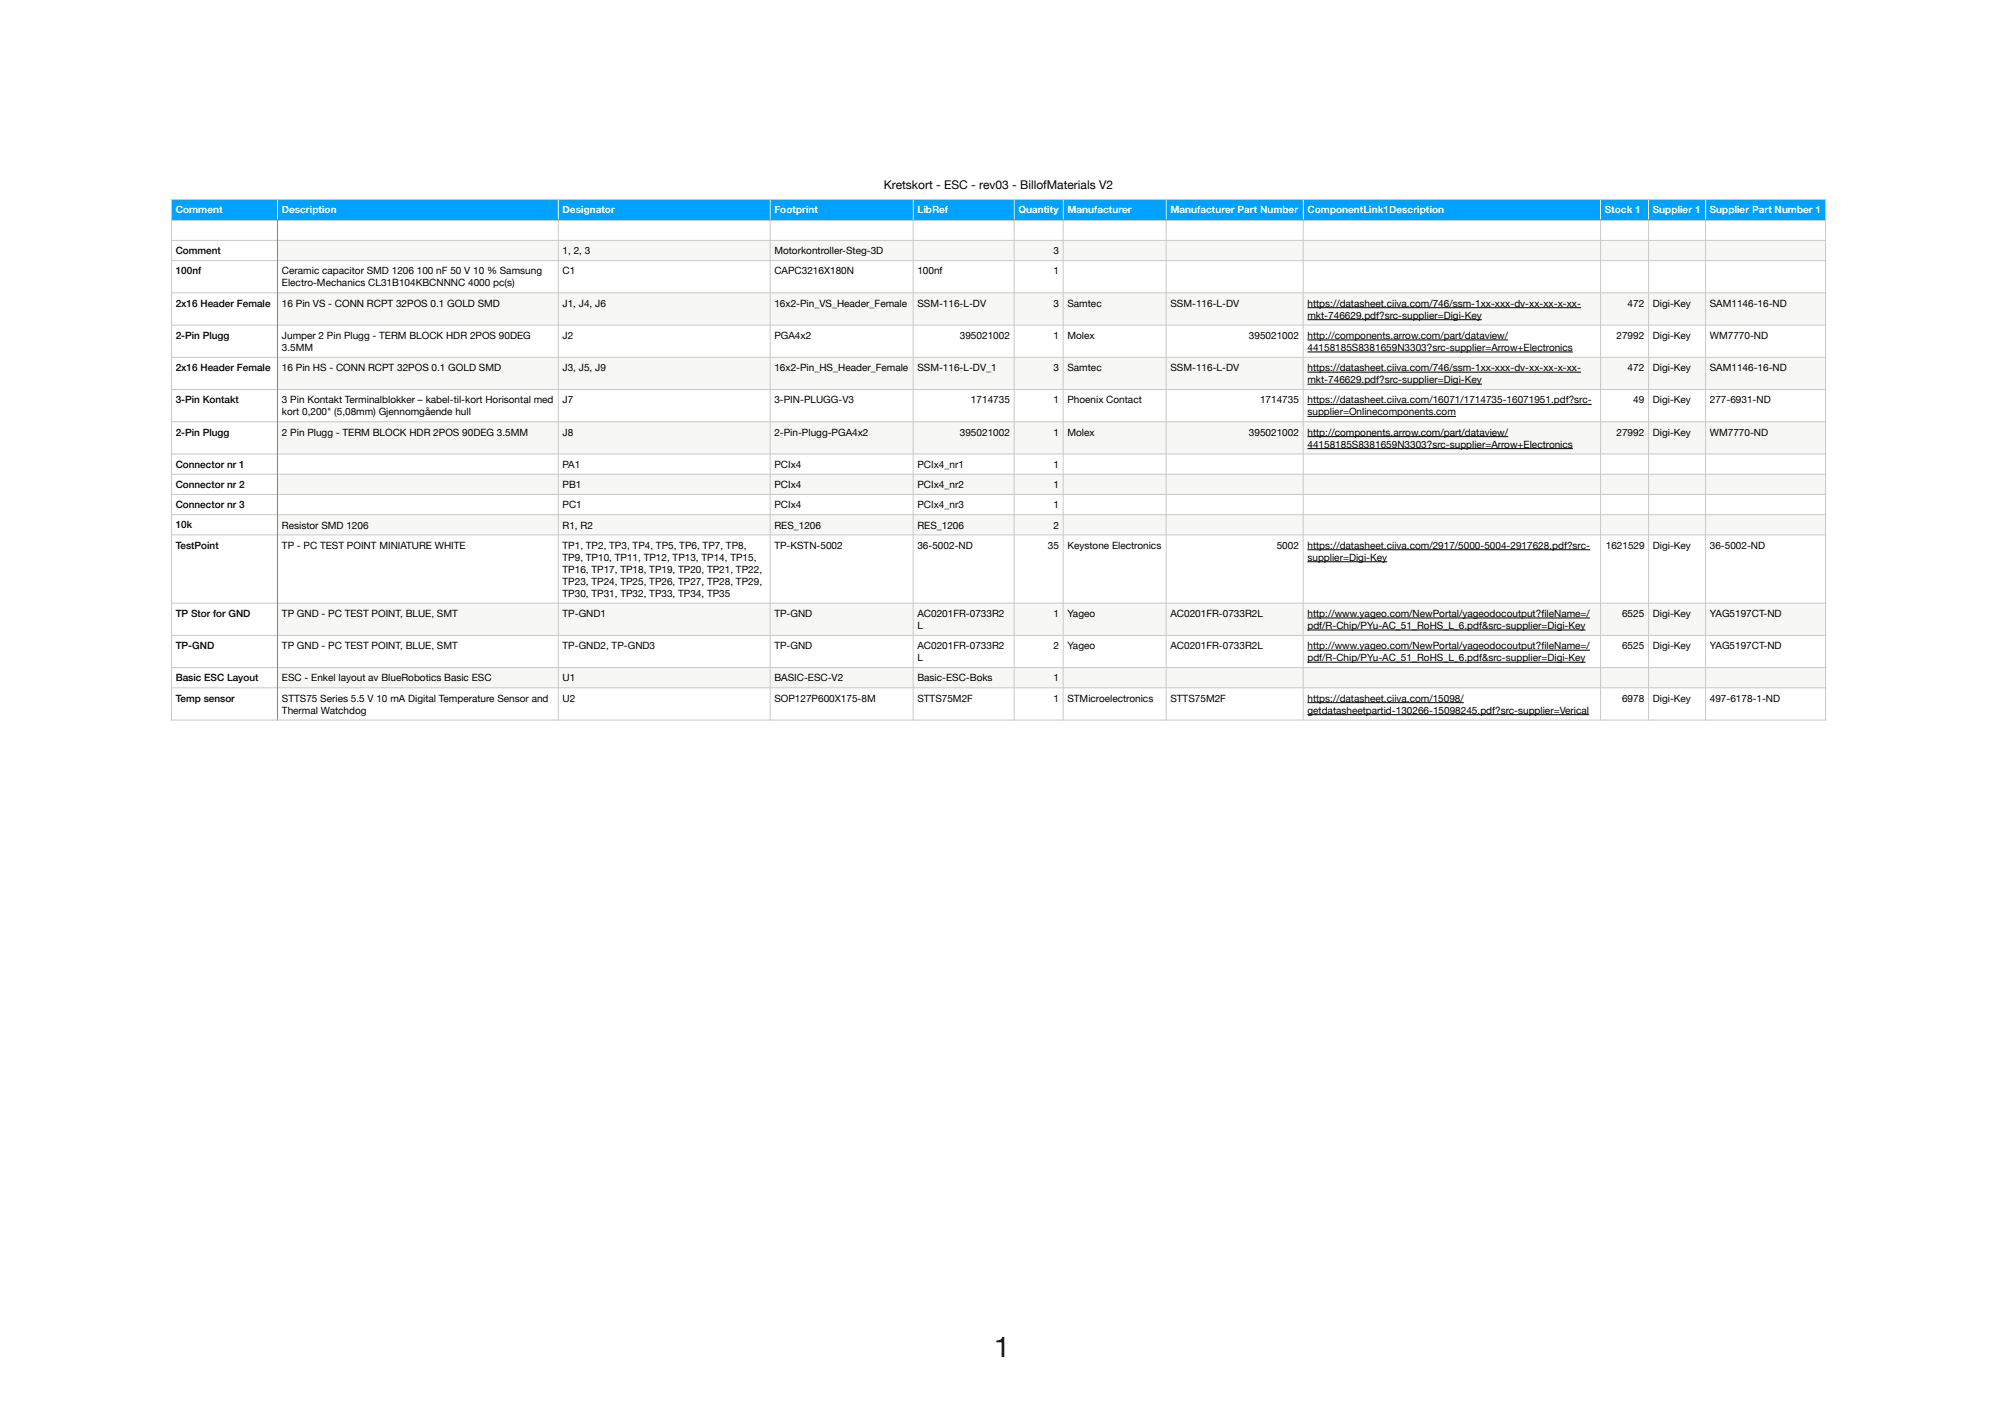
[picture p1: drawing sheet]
<svg xmlns="http://www.w3.org/2000/svg" width="707mm" height="500mm" viewBox="0 0 707 500" stroke-linecap="round" stroke-linejoin="round" font-family="sans-serif">
<defs><g id="words">
<text font-size="10.1" x="350.7" y="478.8">1</text>
<text font-size="4.2" x="311.8" y="66.7">Kretskort - ESC - rev03 - BillofMaterials V2</text>
<g font-size="3.5" fill="#fff">
<text x="62" y="75.2">Comment</text>
<text x="99.4" y="75.2">Description</text>
<text x="198.4" y="75.2">Designator</text>
<text x="273.2" y="75.2">Footprint</text>
<text x="323.6" y="75.2">LibRef</text>
<text x="359.2" y="75.2">Quantity</text>
<text x="376.5" y="75.2">Manufacturer</text>
<text x="412.9" y="75.2">Manufacturer Part Number</text>
<text x="461.2" y="75.2">ComponentLink1Description</text>
<text x="566.1" y="75.2">Stock 1</text>
<text x="583" y="75.2">Supplier 1</text>
<text x="603.1" y="75.2">Supplier Part Number 1</text>
</g>
<g font-size="3.5">
<text x="62" y="89.7">Comment</text>
<text x="198.4" y="89.7">1, 2, 3</text>
<text x="273.2" y="89.7">Motorkontroller-Steg-3D</text>
<text x="371.6" y="89.7">3</text>
<text x="62" y="96.8">100nf</text>
<text x="99.5" y="96.8">Ceramic capacitor SMD 1206 100 nF 50 V 10 % Samsung</text>
<text x="99.5" y="101">Electro-Mechanics CL31B104KBCNNNC 4000 pc(s)</text>
<text x="198.4" y="96.8">C1</text>
<text x="273.2" y="96.8">CAPC3216X180N</text>
<text x="323.6" y="96.8">100nf</text>
<text x="371.6" y="96.8">1</text>
<text x="62" y="108.2">2x16 Header Female</text>
<text x="99.5" y="108.2">16 Pin VS - CONN RCPT 32POS 0.1 GOLD SMD</text>
<text x="198.4" y="108.2">J1, J4, J6</text>
<text x="273.2" y="108.2">16x2-Pin_VS_Header_Female</text>
<text x="323.6" y="108.2">SSM-116-L-DV</text>
<text x="371.6" y="108.2">3</text>
<text x="376.5" y="108.2">Samtec</text>
<text x="412.9" y="108.2">SSM-116-L-DV</text>
<text x="461.2" y="108.2">https://datasheet.ciiva.com/746/ssm-1xx-xxx-dv-xx-xx-x-xx-</text>
<text x="461.2" y="112.4">mkt-746629.pdf?src-supplier=Digi-Key</text>
<text x="574.1" y="108.2">472</text>
<text x="583" y="108.2">Digi-Key</text>
<text x="603.1" y="108.2">SAM1146-16-ND</text>
<text x="62" y="119.5">2-Pin Plugg</text>
<text x="99.5" y="119.5">Jumper 2 Pin Plugg - TERM BLOCK HDR 2POS 90DEG</text>
<text x="198.4" y="119.5">J2</text>
<text x="273.2" y="119.5">PGA4x2</text>
<text x="338.6" y="119.5">395021002</text>
<text x="371.6" y="119.5">1</text>
<text x="376.5" y="119.5">Molex</text>
<text x="440.5" y="119.5">395021002</text>
<text x="461.2" y="119.5">http://components.arrow.com/part/dataview/</text>
<text x="570.2" y="119.5">27992</text>
<text x="583" y="119.5">Digi-Key</text>
<text x="603.1" y="119.5">WM7770-ND</text>
<text x="99.5" y="123.8">3.5MM</text>
<text x="461.2" y="123.8">44158185S8381659N3303?src-supplier=Arrow+Electronics</text>
<text x="62" y="130.9">2x16 Header Female</text>
<text x="99.5" y="130.9">16 Pin HS - CONN RCPT 32POS 0.1 GOLD SMD</text>
<text x="198.4" y="130.9">J3, J5, J9</text>
<text x="273.2" y="130.9">16x2-Pin_HS_Header_Female</text>
<text x="323.6" y="130.9">SSM-116-L-DV_1</text>
<text x="371.6" y="130.9">3</text>
<text x="376.5" y="130.9">Samtec</text>
<text x="412.9" y="130.9">SSM-116-L-DV</text>
<text x="461.2" y="130.9">https://datasheet.ciiva.com/746/ssm-1xx-xxx-dv-xx-xx-x-xx-</text>
<text x="574.1" y="130.9">472</text>
<text x="583" y="130.9">Digi-Key</text>
<text x="603.1" y="130.9">SAM1146-16-ND</text>
<text x="461.2" y="135.1">mkt-746629.pdf?src-supplier=Digi-Key</text>
<text x="62" y="142.3">3-Pin Kontakt</text>
<text x="99.5" y="142.3">3 Pin Kontakt Terminalblokker – kabel-til-kort Horisontal med</text>
<text x="198.4" y="142.3">J7</text>
<text x="273.2" y="142.3">3-PIN-PLUGG-V3</text>
<text x="342.5" y="142.3">1714735</text>
<text x="371.6" y="142.3">1</text>
<text x="376.5" y="142.3">Phoenix Contact</text>
<text x="444.5" y="142.3">1714735</text>
<text x="461.2" y="142.3">https://datasheet.ciiva.com/16071/1714735-16071951.pdf?src-</text>
<text x="576.1" y="142.3">49</text>
<text x="583" y="142.3">Digi-Key</text>
<text x="603.1" y="142.3">277-6931-ND</text>
<text x="99.5" y="146.5">kort 0,200&quot; (5,08mm) Gjennomgående hull</text>
<text x="461.2" y="146.5">supplier=Onlinecomponents.com</text>
<text x="62" y="153.6">2-Pin Plugg</text>
<text x="99.5" y="153.6">2 Pin Plugg - TERM BLOCK HDR 2POS 90DEG 3.5MM</text>
<text x="198.4" y="153.6">J8</text>
<text x="273.2" y="153.6">2-Pin-Plugg-PGA4x2</text>
<text x="338.6" y="153.6">395021002</text>
<text x="371.6" y="153.6">1</text>
<text x="376.5" y="153.6">Molex</text>
<text x="440.5" y="153.6">395021002</text>
<text x="461.2" y="153.6">http://components.arrow.com/part/dataview/</text>
<text x="570.2" y="153.6">27992</text>
<text x="583" y="153.6">Digi-Key</text>
<text x="603.1" y="153.6">WM7770-ND</text>
<text x="461.2" y="157.9">44158185S8381659N3303?src-supplier=Arrow+Electronics</text>
<text x="62" y="165">Connector nr 1</text>
<text x="198.4" y="165">PA1</text>
<text x="273.2" y="165">PCIx4</text>
<text x="323.6" y="165">PCIx4_nr1</text>
<text x="371.6" y="165">1</text>
<text x="62" y="172.1">Connector nr 2</text>
<text x="198.4" y="172.1">PB1</text>
<text x="273.2" y="172.1">PCIx4</text>
<text x="323.6" y="172.1">PCIx4_nr2</text>
<text x="371.6" y="172.1">1</text>
<text x="62" y="179.3">Connector nr 3</text>
<text x="198.4" y="179.3">PC1</text>
<text x="273.2" y="179.3">PCIx4</text>
<text x="323.6" y="179.3">PCIx4_nr3</text>
<text x="371.6" y="179.3">1</text>
<text x="62" y="186.4">10k</text>
<text x="99.5" y="186.4">Resistor SMD 1206</text>
<text x="198.4" y="186.4">R1, R2</text>
<text x="273.2" y="186.4">RES_1206</text>
<text x="323.6" y="186.4">RES_1206</text>
<text x="371.6" y="186.4">2</text>
<text x="62" y="193.5">TestPoint</text>
<text x="99.5" y="193.5">TP - PC TEST POINT MINIATURE WHITE</text>
<text x="198.4" y="193.5">TP1, TP2, TP3, TP4, TP5, TP6, TP7, TP8,</text>
<text x="198.4" y="197.8">TP9, TP10, TP11, TP12, TP13, TP14, TP15,</text>
<text x="273.2" y="193.5">TP-KSTN-5002</text>
<text x="323.6" y="193.5">36-5002-ND</text>
<text x="369.6" y="193.5">35</text>
<text x="376.5" y="193.5">Keystone Electronics</text>
<text x="450.3" y="193.5">5002</text>
<text x="461.2" y="193.5">https://datasheet.ciiva.com/2917/5000-5004-2917628.pdf?src-</text>
<text x="461.2" y="197.8">supplier=Digi-Key</text>
<text x="566.4" y="193.5">1621529</text>
<text x="583" y="193.5">Digi-Key</text>
<text x="603.1" y="193.5">36-5002-ND</text>
<text x="198.4" y="202">TP16, TP17, TP18, TP19, TP20, TP21, TP22,</text>
<text x="198.4" y="206.2">TP23, TP24, TP25, TP26, TP27, TP28, TP29,</text>
<text x="198.4" y="210.5">TP30, TP31, TP32, TP33, TP34, TP35</text>
<text x="62" y="217.6">TP Stor for GND</text>
<text x="99.5" y="217.6">TP GND - PC TEST POINT, BLUE, SMT</text>
<text x="198.4" y="217.6">TP-GND1</text>
<text x="273.2" y="217.6">TP-GND</text>
<text x="323.6" y="217.6">AC0201FR-0733R2</text>
<text x="323.6" y="221.8">L</text>
<text x="371.6" y="217.6">1</text>
<text x="376.5" y="217.6">Yageo</text>
<text x="412.9" y="217.6">AC0201FR-0733R2L</text>
<text x="461.2" y="217.6">http://www.yageo.com/NewPortal/yageodocoutput?fi leName=/</text>
<text x="461.2" y="221.8">pdf/R-Chip/PYu-AC_51_RoHS_L_6.pdf&amp;src-supplier=Digi-Key</text>
<text x="572.2" y="217.6">6525</text>
<text x="583" y="217.6">Digi-Key</text>
<text x="603.1" y="217.6">YAG5197CT-ND</text>
<text x="62" y="229">TP-GND</text>
<text x="99.5" y="229">TP GND - PC TEST POINT, BLUE, SMT</text>
<text x="198.4" y="229">TP-GND2, TP-GND3</text>
<text x="273.2" y="229">TP-GND</text>
<text x="323.6" y="229">AC0201FR-0733R2</text>
<text x="323.6" y="233.2">L</text>
<text x="371.6" y="229">2</text>
<text x="376.5" y="229">Yageo</text>
<text x="412.9" y="229">AC0201FR-0733R2L</text>
<text x="461.2" y="229">http://www.yageo.com/NewPortal/yageodocoutput?fi leName=/</text>
<text x="461.2" y="233.2">pdf/R-Chip/PYu-AC_51_RoHS_L_6.pdf&amp;src-supplier=Digi-Key</text>
<text x="572.2" y="229">6525</text>
<text x="583" y="229">Digi-Key</text>
<text x="603.1" y="229">YAG5197CT-ND</text>
<text x="62" y="240.3">Basic ESC Layout</text>
<text x="99.5" y="240.3">ESC - Enkel layout av BlueRobotics Basic ESC</text>
<text x="198.4" y="240.3">U1</text>
<text x="273.2" y="240.3">BASIC-ESC-V2</text>
<text x="323.6" y="240.3">Basic-ESC-Boks</text>
<text x="371.6" y="240.3">1</text>
<text x="62" y="247.5">Temp sensor</text>
<text x="99.5" y="247.5">STTS75 Series 5.5 V 10 mA Digital Temperature Sensor and</text>
<text x="99.5" y="251.7">Thermal Watchdog</text>
<text x="198.4" y="247.5">U2</text>
<text x="273.2" y="247.5">SOP127P600X175-8M</text>
<text x="323.6" y="247.5">STTS75M2F</text>
<text x="371.6" y="247.5">1</text>
<text x="376.5" y="247.5">STMicroelectronics</text>
<text x="412.9" y="247.5">STTS75M2F</text>
<text x="461.2" y="247.5">https://datasheet.ciiva.com/15098/</text>
<text x="461.2" y="251.7">getdatasheetpartid-130266-15098245.pdf?src-supplier=Verical</text>
<text x="572.2" y="247.5">6978</text>
<text x="583" y="247.5">Digi-Key</text>
<text x="603.1" y="247.5">497-6178-1-ND</text>
</g>
</g></defs>
<g fill="#00a2ff">
<path d="M60.5 70.4h37.4v7.2h-37.4z"/>
<path d="M97.9 70.4h99v7.2h-99z"/>
<path d="M196.9 70.4h74.8v7.2h-74.8z"/>
<path d="M271.7 70.4h50.4v7.2h-50.4z"/>
<path d="M322.1 70.4h35.6v7.2h-35.6z"/>
<path d="M357.7 70.4h17.3v7.2h-17.3z"/>
<path d="M375 70.4h36.4v7.2h-36.4z"/>
<path d="M411.4 70.4h48.3v7.2h-48.3z"/>
<path d="M459.7 70.4h104.9v7.2h-104.9z"/>
<path d="M564.6 70.4h16.9v7.2h-16.9z"/>
<path d="M581.5 70.4h20.1v7.2h-20.1z"/>
<path d="M601.6 70.4h42.4v7.2h-42.4z"/>
</g>
<g fill="#f7f7f6">
<path d="M97.9 84.8h99v7.1h-99z"/>
<path d="M196.9 84.8h74.8v7.1h-74.8z"/>
<path d="M271.7 84.8h50.4v7.1h-50.4z"/>
<path d="M322.1 84.8h35.6v7.1h-35.6z"/>
<path d="M357.7 84.8h17.3v7.1h-17.3z"/>
<path d="M375 84.8h36.4v7.1h-36.4z"/>
<path d="M411.4 84.8h48.3v7.1h-48.3z"/>
<path d="M459.7 84.8h104.9v7.1h-104.9z"/>
<path d="M564.6 84.8h16.9v7.1h-16.9z"/>
<path d="M581.5 84.8h20.1v7.1h-20.1z"/>
<path d="M601.6 84.8h42.4v7.1h-42.4z"/>
<path d="M97.9 103.3h99v11.4h-99z"/>
<path d="M196.9 103.3h74.8v11.4h-74.8z"/>
<path d="M271.7 103.3h50.4v11.4h-50.4z"/>
<path d="M322.1 103.3h35.6v11.4h-35.6z"/>
<path d="M357.7 103.3h17.3v11.4h-17.3z"/>
<path d="M375 103.3h36.4v11.4h-36.4z"/>
<path d="M411.4 103.3h48.3v11.4h-48.3z"/>
<path d="M459.7 103.3h104.9v11.4h-104.9z"/>
<path d="M564.6 103.3h16.9v11.4h-16.9z"/>
<path d="M581.5 103.3h20.1v11.4h-20.1z"/>
<path d="M601.6 103.3h42.4v11.4h-42.4z"/>
<path d="M97.9 126h99v11.4h-99z"/>
<path d="M196.9 126h74.8v11.4h-74.8z"/>
<path d="M271.7 126h50.4v11.4h-50.4z"/>
<path d="M322.1 126h35.6v11.4h-35.6z"/>
<path d="M357.7 126h17.3v11.4h-17.3z"/>
<path d="M375 126h36.4v11.4h-36.4z"/>
<path d="M411.4 126h48.3v11.4h-48.3z"/>
<path d="M459.7 126h104.9v11.4h-104.9z"/>
<path d="M564.6 126h16.9v11.4h-16.9z"/>
<path d="M581.5 126h20.1v11.4h-20.1z"/>
<path d="M601.6 126h42.4v11.4h-42.4z"/>
<path d="M97.9 148.8h99v11.3h-99z"/>
<path d="M196.9 148.8h74.8v11.3h-74.8z"/>
<path d="M271.7 148.8h50.4v11.3h-50.4z"/>
<path d="M322.1 148.8h35.6v11.3h-35.6z"/>
<path d="M357.7 148.8h17.3v11.3h-17.3z"/>
<path d="M375 148.8h36.4v11.3h-36.4z"/>
<path d="M411.4 148.8h48.3v11.3h-48.3z"/>
<path d="M459.7 148.8h104.9v11.3h-104.9z"/>
<path d="M564.6 148.8h16.9v11.3h-16.9z"/>
<path d="M581.5 148.8h20.1v11.3h-20.1z"/>
<path d="M601.6 148.8h42.4v11.3h-42.4z"/>
<path d="M97.9 167.3h99v7.1h-99z"/>
<path d="M196.9 167.3h74.8v7.1h-74.8z"/>
<path d="M271.7 167.3h50.4v7.1h-50.4z"/>
<path d="M322.1 167.3h35.6v7.1h-35.6z"/>
<path d="M357.7 167.3h17.3v7.1h-17.3z"/>
<path d="M375 167.3h36.4v7.1h-36.4z"/>
<path d="M411.4 167.3h48.3v7.1h-48.3z"/>
<path d="M459.7 167.3h104.9v7.1h-104.9z"/>
<path d="M564.6 167.3h16.9v7.1h-16.9z"/>
<path d="M581.5 167.3h20.1v7.1h-20.1z"/>
<path d="M601.6 167.3h42.4v7.1h-42.4z"/>
<path d="M97.9 181.5h99v7.2h-99z"/>
<path d="M196.9 181.5h74.8v7.2h-74.8z"/>
<path d="M271.7 181.5h50.4v7.2h-50.4z"/>
<path d="M322.1 181.5h35.6v7.2h-35.6z"/>
<path d="M357.7 181.5h17.3v7.2h-17.3z"/>
<path d="M375 181.5h36.4v7.2h-36.4z"/>
<path d="M411.4 181.5h48.3v7.2h-48.3z"/>
<path d="M459.7 181.5h104.9v7.2h-104.9z"/>
<path d="M564.6 181.5h16.9v7.2h-16.9z"/>
<path d="M581.5 181.5h20.1v7.2h-20.1z"/>
<path d="M601.6 181.5h42.4v7.2h-42.4z"/>
<path d="M97.9 212.7h99v11.4h-99z"/>
<path d="M196.9 212.7h74.8v11.4h-74.8z"/>
<path d="M271.7 212.7h50.4v11.4h-50.4z"/>
<path d="M322.1 212.7h35.6v11.4h-35.6z"/>
<path d="M357.7 212.7h17.3v11.4h-17.3z"/>
<path d="M375 212.7h36.4v11.4h-36.4z"/>
<path d="M411.4 212.7h48.3v11.4h-48.3z"/>
<path d="M459.7 212.7h104.9v11.4h-104.9z"/>
<path d="M564.6 212.7h16.9v11.4h-16.9z"/>
<path d="M581.5 212.7h20.1v11.4h-20.1z"/>
<path d="M601.6 212.7h42.4v11.4h-42.4z"/>
<path d="M97.9 235.5h99v7.1h-99z"/>
<path d="M196.9 235.5h74.8v7.1h-74.8z"/>
<path d="M271.7 235.5h50.4v7.1h-50.4z"/>
<path d="M322.1 235.5h35.6v7.1h-35.6z"/>
<path d="M357.7 235.5h17.3v7.1h-17.3z"/>
<path d="M375 235.5h36.4v7.1h-36.4z"/>
<path d="M411.4 235.5h48.3v7.1h-48.3z"/>
<path d="M459.7 235.5h104.9v7.1h-104.9z"/>
<path d="M564.6 235.5h16.9v7.1h-16.9z"/>
<path d="M581.5 235.5h20.1v7.1h-20.1z"/>
<path d="M601.6 235.5h42.4v7.1h-42.4z"/>
</g>
<g fill="none" stroke="#000" stroke-width=".35">
<path d="M461.2 108.5h96.5M461.2 112.8h61.5M461.2 119.9h70.8M461.2 124.1h93.6M461.2 131.3h96.5M461.2 135.5h61.5M461.2 142.6h100.2M461.2 146.9h52.4M461.2 154h70.8M461.2 158.2h93.6M461.2 193.9h99.7M461.2 198.1h28.1"/>
<path d="M461.2 218h99.6M461.2 222.2h98.1M461.2 229.3h99.6M461.2 233.6h98.1M461.2 247.8h55.1M461.2 252.1h99.3"/>
</g>
<path d="M97.9 70.2v7.2M196.9 70.2v7.4M271.7 70.2v7.4M322.1 70.2v7.4M357.7 70.2v7.4M375 70.2v7.4M411.4 70.2v7.4M459.7 70.2v7.4M564.6 70.2v7.4M581.5 70.2v7.4M601.6 70.2v7.4" fill="none" stroke="#fff" stroke-width=".35"/>
<g fill="none" stroke="#c9c9c9" stroke-width=".35">
<path d="M60.3 70.4h583.8M60.5 70.2v183.9M196.9 77.6v176.5M271.7 77.6v176.5M322.1 77.6v176.5M357.7 77.6v176.5M375 77.6v176.5M411.4 77.6v176.5M459.7 77.6v176.5M564.6 77.6v176.5M581.5 77.6v176.5M601.6 77.6v176.5"/>
<path d="M644 70.2v183.9M60.3 84.8h583.8M60.3 91.9h583.8M60.3 103.3h583.8M60.3 114.7h583.8M60.3 126h583.8M60.3 137.4h583.8M60.3 148.8h583.8M60.3 160.1h583.8M60.3 167.3h583.8M60.3 174.4h583.8M60.3 181.5h583.8"/>
<path d="M60.3 188.7h583.8M60.3 212.7h583.8M60.3 224.1h583.8M60.3 235.5h583.8M60.3 242.6h583.8M60.3 254h583.8"/>
</g>
<path d="M60.3 77.6h583.8M97.9 77.4v176.7" fill="none" stroke="#89847f" stroke-width=".35"/>
<use href="#words"/>
</svg>
